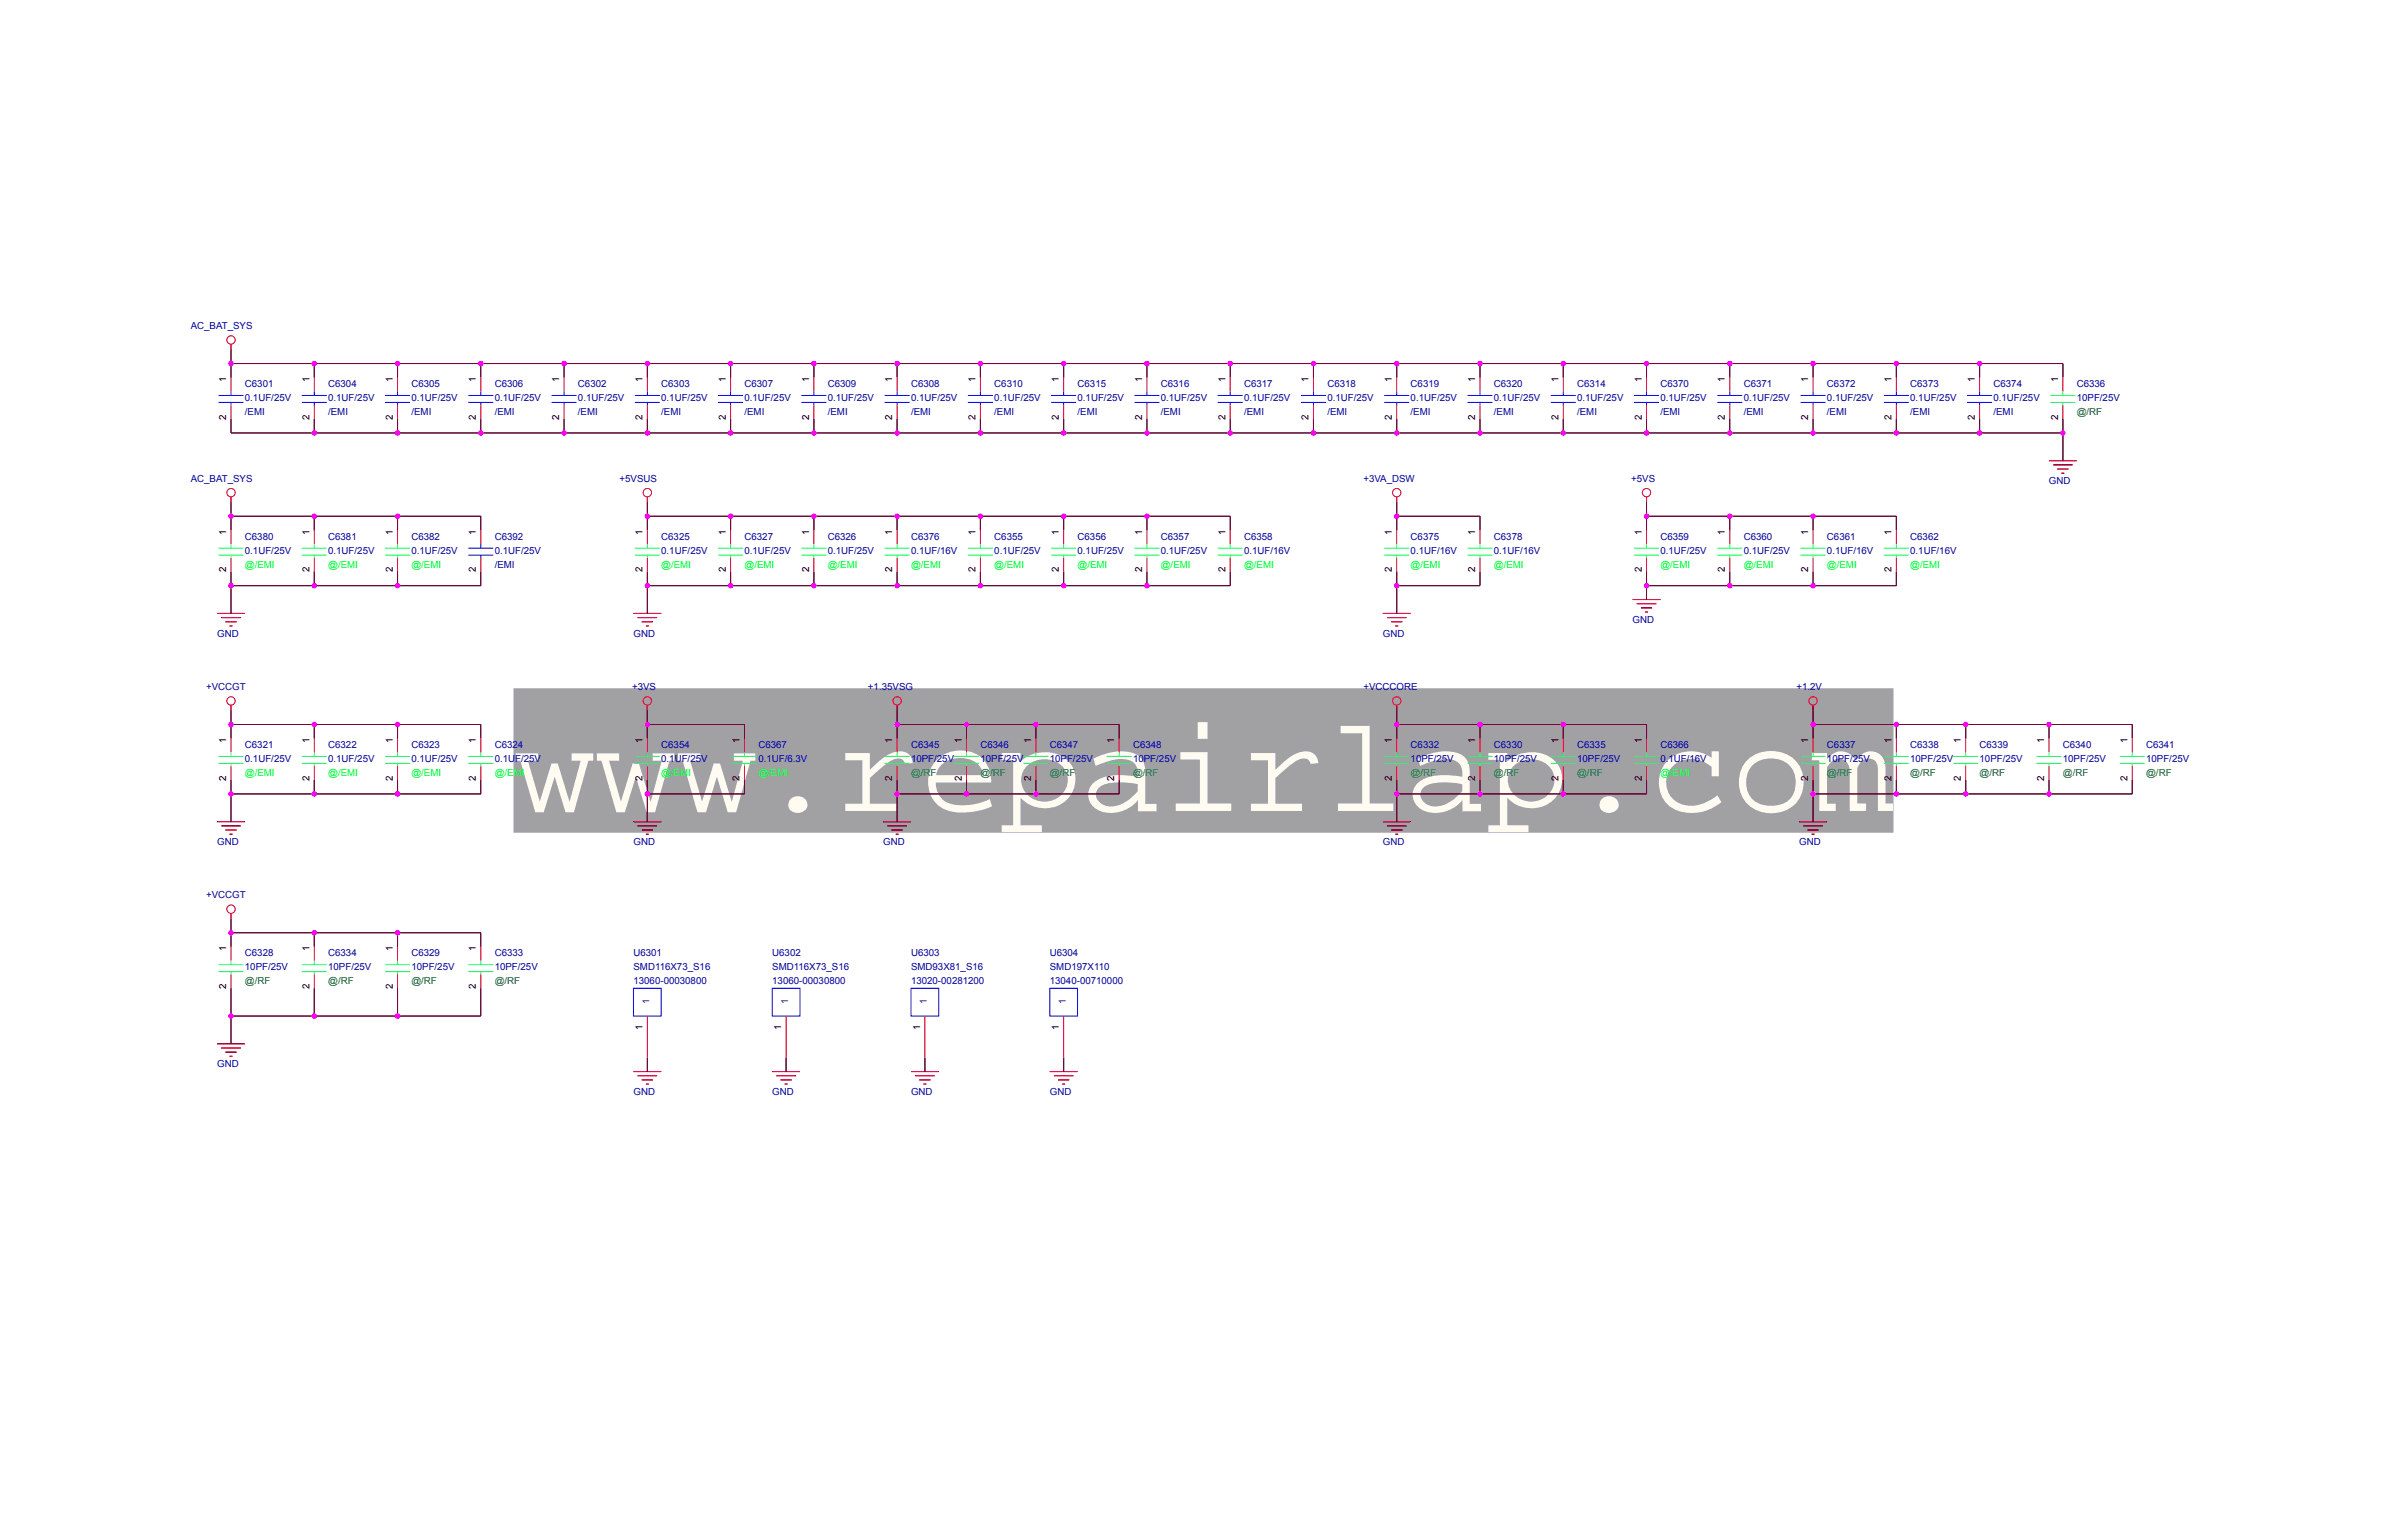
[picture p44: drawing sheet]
<svg xmlns="http://www.w3.org/2000/svg" width="220mm" height="139mm" viewBox="0 0 220 139" stroke-linecap="round" stroke-linejoin="round" font-family="sans-serif">
<defs><g id="words">
<text font-size="12.3" fill="#fffbf0" x="46.9" y="74">www.repairlap.com</text>
<g font-size=".9" fill="#0000a0">
<text x="17.4" y="30">AC_BAT_SYS</text>
<text x="22.4" y="35.3">C6301</text>
<text x="30" y="35.3">C6304</text>
<text x="37.6" y="35.3">C6305</text>
<text x="45.2" y="35.3">C6306</text>
<text x="52.8" y="35.3">C6302</text>
<text x="60.4" y="35.3">C6303</text>
<text x="68" y="35.3">C6307</text>
<text x="75.6" y="35.3">C6309</text>
<text x="83.2" y="35.3">C6308</text>
<text x="90.8" y="35.3">C6310</text>
<text x="98.4" y="35.3">C6315</text>
<text x="106" y="35.3">C6316</text>
<text x="113.6" y="35.3">C6317</text>
<text x="121.2" y="35.3">C6318</text>
<text x="128.8" y="35.3">C6319</text>
<text x="136.4" y="35.3">C6320</text>
<text x="144" y="35.3">C6314</text>
<text x="151.6" y="35.3">C6370</text>
<text x="159.2" y="35.3">C6371</text>
<text x="166.9" y="35.3">C6372</text>
<text x="174.5" y="35.3">C6373</text>
<text x="182.1" y="35.3">C6374</text>
<text x="189.7" y="35.3">C6336</text>
<text x="22.4" y="36.6">0.1UF/25V</text>
<text x="22.4" y="37.9">/EMI</text>
<text x="30" y="36.6">0.1UF/25V</text>
<text x="30" y="37.9">/EMI</text>
<text x="37.6" y="36.6">0.1UF/25V</text>
<text x="37.6" y="37.9">/EMI</text>
<text x="45.2" y="36.6">0.1UF/25V</text>
<text x="45.2" y="37.9">/EMI</text>
<text x="52.8" y="36.6">0.1UF/25V</text>
<text x="52.8" y="37.9">/EMI</text>
<text x="60.4" y="36.6">0.1UF/25V</text>
<text x="60.4" y="37.9">/EMI</text>
<text x="68" y="36.6">0.1UF/25V</text>
<text x="68" y="37.9">/EMI</text>
<text x="75.6" y="36.6">0.1UF/25V</text>
<text x="75.6" y="37.9">/EMI</text>
<text x="83.2" y="36.6">0.1UF/25V</text>
<text x="83.2" y="37.9">/EMI</text>
<text x="90.8" y="36.6">0.1UF/25V</text>
<text x="90.8" y="37.9">/EMI</text>
<text x="98.4" y="36.6">0.1UF/25V</text>
<text x="98.4" y="37.9">/EMI</text>
<text x="106" y="36.6">0.1UF/25V</text>
<text x="106" y="37.9">/EMI</text>
<text x="113.6" y="36.6">0.1UF/25V</text>
<text x="113.6" y="37.9">/EMI</text>
<text x="121.2" y="36.6">0.1UF/25V</text>
<text x="121.2" y="37.9">/EMI</text>
<text x="128.8" y="36.6">0.1UF/25V</text>
<text x="128.8" y="37.9">/EMI</text>
<text x="136.4" y="36.6">0.1UF/25V</text>
<text x="136.4" y="37.9">/EMI</text>
<text x="144" y="36.6">0.1UF/25V</text>
<text x="144" y="37.9">/EMI</text>
<text x="151.6" y="36.6">0.1UF/25V</text>
<text x="151.6" y="37.9">/EMI</text>
<text x="159.2" y="36.6">0.1UF/25V</text>
<text x="159.2" y="37.9">/EMI</text>
<text x="166.9" y="36.6">0.1UF/25V</text>
<text x="166.9" y="37.9">/EMI</text>
<text x="174.5" y="36.6">0.1UF/25V</text>
<text x="174.5" y="37.9">/EMI</text>
<text x="182.1" y="36.6">0.1UF/25V</text>
<text x="182.1" y="37.9">/EMI</text>
<text x="189.7" y="36.6">10PF/25V</text>
<text x="17.4" y="44">AC_BAT_SYS</text>
<text x="56.6" y="44">+5VSUS</text>
<text x="124.5" y="44">+3VA_DSW</text>
<text x="149" y="44">+5VS</text>
<text x="187.1" y="44.2">GND</text>
<text x="22.4" y="49.3">C6380</text>
<text x="22.4" y="50.6">0.1UF/25V</text>
<text x="30" y="49.3">C6381</text>
<text x="30" y="50.6">0.1UF/25V</text>
<text x="37.6" y="49.3">C6382</text>
<text x="37.6" y="50.6">0.1UF/25V</text>
<text x="45.2" y="49.3">C6392</text>
<text x="45.2" y="50.6">0.1UF/25V</text>
<text x="45.2" y="51.8">/EMI</text>
<text x="60.4" y="49.3">C6325</text>
<text x="60.4" y="50.6">0.1UF/25V</text>
<text x="68" y="49.3">C6327</text>
<text x="68" y="50.6">0.1UF/25V</text>
<text x="75.6" y="49.3">C6326</text>
<text x="75.6" y="50.6">0.1UF/25V</text>
<text x="83.2" y="49.3">C6376</text>
<text x="83.2" y="50.6">0.1UF/16V</text>
<text x="90.8" y="49.3">C6355</text>
<text x="90.8" y="50.6">0.1UF/25V</text>
<text x="98.4" y="49.3">C6356</text>
<text x="98.4" y="50.6">0.1UF/25V</text>
<text x="106" y="49.3">C6357</text>
<text x="106" y="50.6">0.1UF/25V</text>
<text x="113.6" y="49.3">C6358</text>
<text x="113.6" y="50.6">0.1UF/16V</text>
<text x="128.8" y="49.3">C6375</text>
<text x="128.8" y="50.6">0.1UF/16V</text>
<text x="136.4" y="49.3">C6378</text>
<text x="136.4" y="50.6">0.1UF/16V</text>
<text x="151.6" y="49.3">C6359</text>
<text x="151.6" y="50.6">0.1UF/25V</text>
<text x="159.2" y="49.3">C6360</text>
<text x="159.2" y="50.6">0.1UF/25V</text>
<text x="166.9" y="49.3">C6361</text>
<text x="166.9" y="50.6">0.1UF/16V</text>
<text x="174.5" y="49.3">C6362</text>
<text x="174.5" y="50.6">0.1UF/16V</text>
<text x="19.8" y="58.2">GND</text>
<text x="57.9" y="58.2">GND</text>
<text x="126.3" y="58.2">GND</text>
<text x="149.1" y="56.9">GND</text>
<text x="18.8" y="63">+VCCGT</text>
<text x="57.7" y="63">+3VS</text>
<text x="79.3" y="63">+1.35VSG</text>
<text x="124.5" y="63">+VCCCORE</text>
<text x="164.1" y="63">+1.2V</text>
<text x="22.4" y="68.3">C6321</text>
<text x="22.4" y="69.6">0.1UF/25V</text>
<text x="30" y="68.3">C6322</text>
<text x="30" y="69.6">0.1UF/25V</text>
<text x="37.6" y="68.3">C6323</text>
<text x="37.6" y="69.6">0.1UF/25V</text>
<text x="45.2" y="68.3">C6324</text>
<text x="45.2" y="69.6">0.1UF/25V</text>
<text x="60.4" y="68.3">C6354</text>
<text x="60.4" y="69.6">0.1UF/25V</text>
<text x="69.3" y="68.3">C6367</text>
<text x="69.3" y="69.6">0.1UF/6.3V</text>
<text x="83.2" y="68.3">C6345</text>
<text x="83.2" y="69.6">10PF/25V</text>
<text x="89.5" y="68.3">C6346</text>
<text x="89.5" y="69.6">10PF/25V</text>
<text x="95.9" y="68.3">C6347</text>
<text x="95.9" y="69.6">10PF/25V</text>
<text x="103.5" y="68.3">C6348</text>
<text x="103.5" y="69.6">10PF/25V</text>
<text x="128.8" y="68.3">C6332</text>
<text x="128.8" y="69.6">10PF/25V</text>
<text x="136.4" y="68.3">C6330</text>
<text x="136.4" y="69.6">10PF/25V</text>
<text x="144" y="68.3">C6335</text>
<text x="144" y="69.6">10PF/25V</text>
<text x="151.6" y="68.3">C6366</text>
<text x="151.6" y="69.6">0.1UF/16V</text>
<text x="166.9" y="68.3">C6337</text>
<text x="166.9" y="69.6">10PF/25V</text>
<text x="174.5" y="68.3">C6338</text>
<text x="174.5" y="69.6">10PF/25V</text>
<text x="180.8" y="68.3">C6339</text>
<text x="180.8" y="69.6">10PF/25V</text>
<text x="188.4" y="68.3">C6340</text>
<text x="188.4" y="69.6">10PF/25V</text>
<text x="196" y="68.3">C6341</text>
<text x="196" y="69.6">10PF/25V</text>
<text x="19.8" y="77.2">GND</text>
<text x="57.9" y="77.2">GND</text>
<text x="80.7" y="77.2">GND</text>
<text x="126.3" y="77.2">GND</text>
<text x="164.3" y="77.2">GND</text>
<text x="18.8" y="82">+VCCGT</text>
<text x="22.4" y="87.3">C6328</text>
<text x="22.4" y="88.6">10PF/25V</text>
<text x="30" y="87.3">C6334</text>
<text x="30" y="88.6">10PF/25V</text>
<text x="37.6" y="87.3">C6329</text>
<text x="37.6" y="88.6">10PF/25V</text>
<text x="45.2" y="87.3">C6333</text>
<text x="45.2" y="88.6">10PF/25V</text>
<text x="57.9" y="87.3">U6301</text>
<text x="57.9" y="88.6">SMD116X73_S16</text>
<text x="57.9" y="89.8">13060-00030800</text>
<text x="70.5" y="87.3">U6302</text>
<text x="70.5" y="88.6">SMD116X73_S16</text>
<text x="70.5" y="89.8">13060-00030800</text>
<text x="83.2" y="87.3">U6303</text>
<text x="83.2" y="88.6">SMD93X81_S16</text>
<text x="83.2" y="89.8">13020-00281200</text>
<text x="95.9" y="87.3">U6304</text>
<text x="95.9" y="88.6">SMD197X110</text>
<text x="95.9" y="89.8">13040-00710000</text>
<text x="19.8" y="97.4">GND</text>
<text x="57.9" y="100">GND</text>
<text x="70.5" y="100">GND</text>
<text x="83.2" y="100">GND</text>
<text x="95.9" y="100">GND</text>
</g>
<g font-size=".9">
<text x="20.7" y="34.9" transform="rotate(-90 20.7 34.9)">1</text>
<text x="28.3" y="34.9" transform="rotate(-90 28.3 34.9)">1</text>
<text x="35.9" y="34.9" transform="rotate(-90 35.9 34.9)">1</text>
<text x="43.5" y="34.9" transform="rotate(-90 43.5 34.9)">1</text>
<text x="51.1" y="34.9" transform="rotate(-90 51.1 34.9)">1</text>
<text x="58.7" y="34.9" transform="rotate(-90 58.7 34.9)">1</text>
<text x="66.3" y="34.9" transform="rotate(-90 66.3 34.9)">1</text>
<text x="73.9" y="34.9" transform="rotate(-90 73.9 34.9)">1</text>
<text x="81.5" y="34.9" transform="rotate(-90 81.5 34.9)">1</text>
<text x="89.1" y="34.9" transform="rotate(-90 89.1 34.9)">1</text>
<text x="96.7" y="34.9" transform="rotate(-90 96.7 34.9)">1</text>
<text x="104.3" y="34.9" transform="rotate(-90 104.3 34.9)">1</text>
<text x="111.9" y="34.9" transform="rotate(-90 111.9 34.9)">1</text>
<text x="119.5" y="34.9" transform="rotate(-90 119.5 34.9)">1</text>
<text x="127.1" y="34.9" transform="rotate(-90 127.1 34.9)">1</text>
<text x="134.7" y="34.9" transform="rotate(-90 134.7 34.9)">1</text>
<text x="142.3" y="34.9" transform="rotate(-90 142.3 34.9)">1</text>
<text x="149.9" y="34.9" transform="rotate(-90 149.9 34.9)">1</text>
<text x="157.5" y="34.9" transform="rotate(-90 157.5 34.9)">1</text>
<text x="165.1" y="34.9" transform="rotate(-90 165.1 34.9)">1</text>
<text x="172.7" y="34.9" transform="rotate(-90 172.7 34.9)">1</text>
<text x="180.3" y="34.9" transform="rotate(-90 180.3 34.9)">1</text>
<text x="188" y="34.9" transform="rotate(-90 188 34.9)">1</text>
<text x="20.7" y="38.3" transform="rotate(-90 20.7 38.3)">2</text>
<text x="28.3" y="38.3" transform="rotate(-90 28.3 38.3)">2</text>
<text x="35.9" y="38.3" transform="rotate(-90 35.9 38.3)">2</text>
<text x="43.5" y="38.3" transform="rotate(-90 43.5 38.3)">2</text>
<text x="51.1" y="38.3" transform="rotate(-90 51.1 38.3)">2</text>
<text x="58.7" y="38.3" transform="rotate(-90 58.7 38.3)">2</text>
<text x="66.3" y="38.3" transform="rotate(-90 66.3 38.3)">2</text>
<text x="73.9" y="38.3" transform="rotate(-90 73.9 38.3)">2</text>
<text x="81.5" y="38.3" transform="rotate(-90 81.5 38.3)">2</text>
<text x="89.1" y="38.3" transform="rotate(-90 89.1 38.3)">2</text>
<text x="96.7" y="38.3" transform="rotate(-90 96.7 38.3)">2</text>
<text x="104.3" y="38.3" transform="rotate(-90 104.3 38.3)">2</text>
<text x="111.9" y="38.3" transform="rotate(-90 111.9 38.3)">2</text>
<text x="119.5" y="38.3" transform="rotate(-90 119.5 38.3)">2</text>
<text x="127.1" y="38.3" transform="rotate(-90 127.1 38.3)">2</text>
<text x="134.7" y="38.3" transform="rotate(-90 134.7 38.3)">2</text>
<text x="142.3" y="38.3" transform="rotate(-90 142.3 38.3)">2</text>
<text x="149.9" y="38.3" transform="rotate(-90 149.9 38.3)">2</text>
<text x="157.5" y="38.3" transform="rotate(-90 157.5 38.3)">2</text>
<text x="165.1" y="38.3" transform="rotate(-90 165.1 38.3)">2</text>
<text x="172.7" y="38.3" transform="rotate(-90 172.7 38.3)">2</text>
<text x="180.3" y="38.3" transform="rotate(-90 180.3 38.3)">2</text>
<text x="188" y="38.3" transform="rotate(-90 188 38.3)">2</text>
<text x="20.7" y="52.2" transform="rotate(-90 20.7 52.2)">2</text>
<text x="20.7" y="48.8" transform="rotate(-90 20.7 48.8)">1</text>
<text x="28.3" y="52.2" transform="rotate(-90 28.3 52.2)">2</text>
<text x="28.3" y="48.8" transform="rotate(-90 28.3 48.8)">1</text>
<text x="35.9" y="52.2" transform="rotate(-90 35.9 52.2)">2</text>
<text x="35.9" y="48.8" transform="rotate(-90 35.9 48.8)">1</text>
<text x="43.5" y="52.2" transform="rotate(-90 43.5 52.2)">2</text>
<text x="43.5" y="48.8" transform="rotate(-90 43.5 48.8)">1</text>
<text x="58.7" y="52.2" transform="rotate(-90 58.7 52.2)">2</text>
<text x="58.7" y="48.8" transform="rotate(-90 58.7 48.8)">1</text>
<text x="66.3" y="52.2" transform="rotate(-90 66.3 52.2)">2</text>
<text x="66.3" y="48.8" transform="rotate(-90 66.3 48.8)">1</text>
<text x="73.9" y="52.2" transform="rotate(-90 73.9 52.2)">2</text>
<text x="73.9" y="48.8" transform="rotate(-90 73.9 48.8)">1</text>
<text x="81.5" y="52.2" transform="rotate(-90 81.5 52.2)">2</text>
<text x="81.5" y="48.8" transform="rotate(-90 81.5 48.8)">1</text>
<text x="89.1" y="52.2" transform="rotate(-90 89.1 52.2)">2</text>
<text x="89.1" y="48.8" transform="rotate(-90 89.1 48.8)">1</text>
<text x="96.7" y="52.2" transform="rotate(-90 96.7 52.2)">2</text>
<text x="96.7" y="48.8" transform="rotate(-90 96.7 48.8)">1</text>
<text x="104.3" y="52.2" transform="rotate(-90 104.3 52.2)">2</text>
<text x="104.3" y="48.8" transform="rotate(-90 104.3 48.8)">1</text>
<text x="111.9" y="52.2" transform="rotate(-90 111.9 52.2)">2</text>
<text x="111.9" y="48.8" transform="rotate(-90 111.9 48.8)">1</text>
<text x="127.1" y="52.2" transform="rotate(-90 127.1 52.2)">2</text>
<text x="127.1" y="48.8" transform="rotate(-90 127.1 48.8)">1</text>
<text x="134.7" y="52.2" transform="rotate(-90 134.7 52.2)">2</text>
<text x="134.7" y="48.8" transform="rotate(-90 134.7 48.8)">1</text>
<text x="149.9" y="52.2" transform="rotate(-90 149.9 52.2)">2</text>
<text x="149.9" y="48.8" transform="rotate(-90 149.9 48.8)">1</text>
<text x="157.5" y="52.2" transform="rotate(-90 157.5 52.2)">2</text>
<text x="157.5" y="48.8" transform="rotate(-90 157.5 48.8)">1</text>
<text x="165.1" y="52.2" transform="rotate(-90 165.1 52.2)">2</text>
<text x="165.1" y="48.8" transform="rotate(-90 165.1 48.8)">1</text>
<text x="172.7" y="52.2" transform="rotate(-90 172.7 52.2)">2</text>
<text x="172.7" y="48.8" transform="rotate(-90 172.7 48.8)">1</text>
<text x="20.7" y="71.3" transform="rotate(-90 20.7 71.3)">2</text>
<text x="20.7" y="67.9" transform="rotate(-90 20.7 67.9)">1</text>
<text x="28.3" y="71.3" transform="rotate(-90 28.3 71.3)">2</text>
<text x="28.3" y="67.9" transform="rotate(-90 28.3 67.9)">1</text>
<text x="35.9" y="71.3" transform="rotate(-90 35.9 71.3)">2</text>
<text x="35.9" y="67.9" transform="rotate(-90 35.9 67.9)">1</text>
<text x="43.5" y="71.3" transform="rotate(-90 43.5 71.3)">2</text>
<text x="43.5" y="67.9" transform="rotate(-90 43.5 67.9)">1</text>
<text x="58.7" y="71.3" transform="rotate(-90 58.7 71.3)">2</text>
<text x="58.7" y="67.9" transform="rotate(-90 58.7 67.9)">1</text>
<text x="67.5" y="71.3" transform="rotate(-90 67.5 71.3)">2</text>
<text x="67.5" y="67.9" transform="rotate(-90 67.5 67.9)">1</text>
<text x="81.5" y="71.3" transform="rotate(-90 81.5 71.3)">2</text>
<text x="81.5" y="67.9" transform="rotate(-90 81.5 67.9)">1</text>
<text x="87.8" y="71.3" transform="rotate(-90 87.8 71.3)">2</text>
<text x="87.8" y="67.9" transform="rotate(-90 87.8 67.9)">1</text>
<text x="94.2" y="71.3" transform="rotate(-90 94.2 71.3)">2</text>
<text x="94.2" y="67.9" transform="rotate(-90 94.2 67.9)">1</text>
<text x="101.8" y="71.3" transform="rotate(-90 101.8 71.3)">2</text>
<text x="101.8" y="67.9" transform="rotate(-90 101.8 67.9)">1</text>
<text x="127.1" y="71.3" transform="rotate(-90 127.1 71.3)">2</text>
<text x="127.1" y="67.9" transform="rotate(-90 127.1 67.9)">1</text>
<text x="134.7" y="71.3" transform="rotate(-90 134.7 71.3)">2</text>
<text x="134.7" y="67.9" transform="rotate(-90 134.7 67.9)">1</text>
<text x="142.3" y="71.3" transform="rotate(-90 142.3 71.3)">2</text>
<text x="142.3" y="67.9" transform="rotate(-90 142.3 67.9)">1</text>
<text x="149.9" y="71.3" transform="rotate(-90 149.9 71.3)">2</text>
<text x="149.9" y="67.9" transform="rotate(-90 149.9 67.9)">1</text>
<text x="165.1" y="71.3" transform="rotate(-90 165.1 71.3)">2</text>
<text x="165.1" y="67.9" transform="rotate(-90 165.1 67.9)">1</text>
<text x="172.7" y="71.3" transform="rotate(-90 172.7 71.3)">2</text>
<text x="172.7" y="67.9" transform="rotate(-90 172.7 67.9)">1</text>
<text x="179.1" y="71.3" transform="rotate(-90 179.1 71.3)">2</text>
<text x="179.1" y="67.9" transform="rotate(-90 179.1 67.9)">1</text>
<text x="186.7" y="71.3" transform="rotate(-90 186.7 71.3)">2</text>
<text x="186.7" y="67.9" transform="rotate(-90 186.7 67.9)">1</text>
<text x="194.3" y="71.3" transform="rotate(-90 194.3 71.3)">2</text>
<text x="194.3" y="67.9" transform="rotate(-90 194.3 67.9)">1</text>
<text x="20.7" y="86.9" transform="rotate(-90 20.7 86.9)">1</text>
<text x="28.3" y="86.9" transform="rotate(-90 28.3 86.9)">1</text>
<text x="35.9" y="86.9" transform="rotate(-90 35.9 86.9)">1</text>
<text x="43.5" y="86.9" transform="rotate(-90 43.5 86.9)">1</text>
<text x="20.7" y="90.3" transform="rotate(-90 20.7 90.3)">2</text>
<text x="28.3" y="90.3" transform="rotate(-90 28.3 90.3)">2</text>
<text x="35.9" y="90.3" transform="rotate(-90 35.9 90.3)">2</text>
<text x="43.5" y="90.3" transform="rotate(-90 43.5 90.3)">2</text>
<text x="58.7" y="94.1" transform="rotate(-90 58.7 94.1)">1</text>
<text x="71.4" y="94.1" transform="rotate(-90 71.4 94.1)">1</text>
<text x="84" y="94.1" transform="rotate(-90 84 94.1)">1</text>
<text x="96.7" y="94.1" transform="rotate(-90 96.7 94.1)">1</text>
</g>
<g font-size=".9" fill="#008000">
<text x="189.7" y="37.9">@/RF</text>
<text x="83.2" y="70.8">@/RF</text>
<text x="89.5" y="70.8">@/RF</text>
<text x="95.9" y="70.8">@/RF</text>
<text x="103.5" y="70.8">@/RF</text>
<text x="128.8" y="70.8">@/RF</text>
<text x="136.4" y="70.8">@/RF</text>
<text x="144" y="70.8">@/RF</text>
<text x="166.9" y="70.8">@/RF</text>
<text x="174.5" y="70.8">@/RF</text>
<text x="180.8" y="70.8">@/RF</text>
<text x="188.4" y="70.8">@/RF</text>
<text x="196" y="70.8">@/RF</text>
<text x="22.4" y="89.8">@/RF</text>
<text x="30" y="89.8">@/RF</text>
<text x="37.6" y="89.8">@/RF</text>
<text x="45.2" y="89.8">@/RF</text>
</g>
<g font-size=".9" fill="#0f0">
<text x="22.4" y="51.8">@/EMI</text>
<text x="30" y="51.8">@/EMI</text>
<text x="37.6" y="51.8">@/EMI</text>
<text x="60.4" y="51.8">@/EMI</text>
<text x="68" y="51.8">@/EMI</text>
<text x="75.6" y="51.8">@/EMI</text>
<text x="83.2" y="51.8">@/EMI</text>
<text x="90.8" y="51.8">@/EMI</text>
<text x="98.4" y="51.8">@/EMI</text>
<text x="106" y="51.8">@/EMI</text>
<text x="113.6" y="51.8">@/EMI</text>
<text x="128.8" y="51.8">@/EMI</text>
<text x="136.4" y="51.8">@/EMI</text>
<text x="151.6" y="51.8">@/EMI</text>
<text x="159.2" y="51.8">@/EMI</text>
<text x="166.9" y="51.8">@/EMI</text>
<text x="174.5" y="51.8">@/EMI</text>
<text x="22.4" y="70.8">@/EMI</text>
<text x="30" y="70.8">@/EMI</text>
<text x="37.6" y="70.8">@/EMI</text>
<text x="45.2" y="70.8">@/EMI</text>
<text x="60.4" y="70.8">@/EMI</text>
<text x="69.3" y="70.8">@/EMI</text>
<text x="151.6" y="70.8">@/EMI</text>
</g>
<g font-size=".9" fill="#004080">
<text x="59.3" y="91.7" transform="rotate(-90 59.3 91.7)">1</text>
<text x="72" y="91.7" transform="rotate(-90 72 91.7)">1</text>
<text x="84.7" y="91.7" transform="rotate(-90 84.7 91.7)">1</text>
<text x="97.3" y="91.7" transform="rotate(-90 97.3 91.7)">1</text>
</g>
</g></defs>
<path d="M46.9 62.9h126v13.1h-126z" fill="#a1a1a3" stroke="#a1a1a3" stroke-width=".09"/>
<g fill="none" stroke="#00f" stroke-width=".09">
<path d="M20 36.1h2.2M20 36.7h2.2M21.1 35.7v.4M21.1 36.7v.3M27.6 36.1h2.2M27.6 36.7h2.2M28.7 35.7v.4M28.7 36.7v.3M35.2 36.1h2.2M35.2 36.7h2.2M36.3 35.7v.4M36.3 36.7v.3"/>
<path d="M42.8 36.1h2.3M42.8 36.7h2.3M43.9 35.7v.4M43.9 36.7v.3M50.4 36.1h2.3M50.4 36.7h2.3M51.5 35.7v.4M51.5 36.7v.3M58 36.1h2.3M58 36.7h2.3M59.1 35.7v.4M59.1 36.7v.3"/>
<path d="M65.6 36.1h2.3M65.6 36.7h2.3M66.7 35.7v.4M66.7 36.7v.3M73.2 36.1h2.3M73.2 36.7h2.3M74.3 35.7v.4M74.3 36.7v.3M80.8 36.1h2.3M80.8 36.7h2.3M81.9 35.7v.4M81.9 36.7v.3"/>
<path d="M88.4 36.1h2.3M88.4 36.7h2.3M89.5 35.7v.4M89.5 36.7v.3M96 36.1h2.3M96 36.7h2.3M97.1 35.7v.4M97.1 36.7v.3M103.6 36.1h2.3M103.6 36.7h2.3M104.7 35.7v.4M104.7 36.7v.3"/>
<path d="M111.2 36.1h2.3M111.2 36.7h2.3M112.4 35.7v.4M112.4 36.7v.3M118.8 36.1h2.3M118.8 36.7h2.3M120 35.7v.4M120 36.7v.3M126.4 36.1h2.3M126.4 36.7h2.3M127.6 35.7v.4M127.6 36.7v.3"/>
<path d="M134 36.1h2.3M134 36.7h2.3M135.2 35.7v.4M135.2 36.7v.3M141.6 36.1h2.3M141.6 36.7h2.3M142.8 35.7v.4M142.8 36.7v.3M149.2 36.1h2.3M149.2 36.7h2.3M150.4 35.7v.4M150.4 36.7v.3"/>
<path d="M156.8 36.1h2.3M156.8 36.7h2.3M158 35.7v.4M158 36.7v.3M164.4 36.1h2.3M164.4 36.7h2.3M165.6 35.7v.4M165.6 36.7v.3M172 36.1h2.3M172 36.7h2.3M173.2 35.7v.4M173.2 36.7v.3"/>
<path d="M179.7 36.1h2.2M179.7 36.7h2.2M180.8 35.7v.4M180.8 36.7v.3M42.8 50h2.3M42.8 50.7h2.3M43.9 49.7v.3M43.9 50.7v.2M57.9 90.2h2.5v2.6h-2.5zM70.5 90.2h2.6v2.6h-2.6zM83.2 90.2h2.5v2.6h-2.5zM95.9 90.2h2.5v2.6h-2.5z"/>
</g>
<g fill="none" stroke="#f00" stroke-width=".09">
<path d="M21.1 34.5v1.2M21.1 37v1.3M21.1 31.4v.5M28.7 34.5v1.2M28.7 37v1.3M36.3 34.5v1.2M36.3 37v1.3M43.9 34.5v1.2M43.9 37v1.3M51.5 34.5v1.2M51.5 37v1.3M59.1 34.5v1.2"/>
<path d="M59.1 37v1.3M66.7 34.5v1.2M66.7 37v1.3M74.3 34.5v1.2M74.3 37v1.3M81.9 34.5v1.2M81.9 37v1.3M89.5 34.5v1.2M89.5 37v1.3M97.1 34.5v1.2M97.1 37v1.3M104.7 34.5v1.2"/>
<path d="M104.7 37v1.3M112.4 34.5v1.2M112.4 37v1.3M120 34.5v1.2M120 37v1.3M127.6 34.5v1.2M127.6 37v1.3M135.2 34.5v1.2M135.2 37v1.3M142.8 34.5v1.2M142.8 37v1.3M150.4 34.5v1.2"/>
<path d="M150.4 37v1.3M158 34.5v1.2M158 37v1.3M165.6 34.5v1.2M165.6 37v1.3M173.2 34.5v1.2M173.2 37v1.3M180.8 34.5v1.2M180.8 37v1.3M188.4 34.5v1.2M188.4 37v1.3M19.8 56h2.6"/>
<path d="M20.2 56.4h1.8M20.6 56.8h1M21 57.1h.2M21.1 48.4v1.3M21.1 50.9v1.3M21.1 45.4v.5M28.7 48.4v1.3M28.7 50.9v1.3M36.3 48.4v1.3M36.3 50.9v1.3M43.9 48.4v1.3M43.9 50.9v1.3"/>
<path d="M57.9 56h2.5M58.2 56.4h1.8M58.6 56.8h1M59 57.1h.2M59.1 45.4v.5M59.1 48.4v1.3M59.1 50.9v1.3M66.7 48.4v1.3M66.7 50.9v1.3M74.3 48.4v1.3M74.3 50.9v1.3M81.9 48.4v1.3"/>
<path d="M81.9 50.9v1.3M89.5 48.4v1.3M89.5 50.9v1.3M97.1 48.4v1.3M97.1 50.9v1.3M104.7 48.4v1.3M104.7 50.9v1.3M112.4 48.4v1.3M112.4 50.9v1.3M126.3 56h2.5M126.7 56.4h1.7M127.1 56.8h1"/>
<path d="M127.4 57.1h.3M127.6 45.4v.5M127.6 48.4v1.3M127.6 50.9v1.3M135.2 48.4v1.3M135.2 50.9v1.3M149.1 54.7h2.5M149.5 55.1h1.8M149.9 55.5h1M150.2 55.9h.3M150.4 45.4v.5M150.4 48.4v1.3"/>
<path d="M150.4 50.9v1.3M158 48.4v1.3M158 50.9v1.3M165.6 48.4v1.3M165.6 50.9v1.3M173.2 48.4v1.3M173.2 50.9v1.3M187.1 42.1h2.6M187.5 42.4h1.8M187.9 42.8h1M188.3 43.2h.2M19.8 75h2.6"/>
<path d="M20.2 75.4h1.8M20.6 75.8h1M21 76.2h.2M21.1 64.4v.5M21.1 67.4v1.3M21.1 69.9v1.3M28.7 67.4v1.3M28.7 69.9v1.3M36.3 67.4v1.3M36.3 69.9v1.3M43.9 67.4v1.3M43.9 69.9v1.3"/>
<path d="M57.9 75h2.5M58.2 75.4h1.8M58.6 75.8h1M59 76.2h.2M59.1 64.4v.5M59.1 67.4v1.3M59.1 69.9v1.3M68 67.4v1.3M68 69.9v1.3M80.7 75h2.5M81 75.4h1.8M81.4 75.8h1"/>
<path d="M81.8 76.2h.3M81.9 64.4v.5M81.9 67.4v1.3M81.9 69.9v1.3M88.3 67.4v1.3M88.3 69.9v1.3M94.6 67.4v1.3M94.6 69.9v1.3M102.2 67.4v1.3M102.2 69.9v1.3M126.3 75h2.5M126.7 75.4h1.7"/>
<path d="M127.1 75.8h1M127.4 76.2h.3M127.6 64.4v.5M127.6 67.4v1.3M127.6 69.9v1.3M135.2 67.4v1.3M135.2 69.9v1.3M142.8 67.4v1.3M142.8 69.9v1.3M150.4 67.4v1.3M150.4 69.9v1.3M164.3 75h2.6"/>
<path d="M164.7 75.4h1.8M165.1 75.8h1M165.5 76.2h.2M165.6 64.4v.5M165.6 67.4v1.3M165.6 69.9v1.3M173.2 67.4v1.3M173.2 69.9v1.3M179.5 67.4v1.3M179.5 69.9v1.3M187.1 67.4v1.3M187.1 69.9v1.3"/>
<path d="M194.7 67.4v1.3M194.7 69.9v1.3M19.8 95.3h2.6M20.2 95.7h1.8M20.6 96.1h1M21 96.4h.2M21.1 83.4v.5M21.1 86.4v1.3M21.1 89v1.2M28.7 86.4v1.3M28.7 89v1.2M36.3 86.4v1.3"/>
<path d="M36.3 89v1.2M43.9 86.4v1.3M43.9 89v1.2M57.9 97.8h2.5M58.2 98.2h1.8M58.6 98.6h1M59 99h.2M59.1 92.8v3.8M70.5 97.8h2.6M70.9 98.2h1.8M71.3 98.6h1M71.7 99h.2"/>
<path d="M71.8 92.8v3.8M83.2 97.8h2.5M83.6 98.2h1.8M84 98.6h1M84.3 99h.3M84.5 92.8v3.8M95.9 97.8h2.5M96.3 98.2h1.7M96.6 98.6h1M97 99h.3M97.1 92.8v3.8"/>
<circle cx="21.1" cy="31" r=".38"/>
<circle cx="21.1" cy="45" r=".38"/>
<circle cx="59.1" cy="45" r=".38"/>
<circle cx="127.6" cy="45" r=".38"/>
<circle cx="150.4" cy="45" r=".38"/>
<circle cx="21.1" cy="64" r=".38"/>
<circle cx="59.1" cy="64" r=".38"/>
<circle cx="81.9" cy="64" r=".38"/>
<circle cx="127.6" cy="64" r=".38"/>
<circle cx="165.6" cy="64" r=".38"/>
<circle cx="21.1" cy="83" r=".38"/>
</g>
<g fill="none" stroke="#00ff80" stroke-width=".09">
<path d="M187.3 36.1h2.2M187.3 36.7h2.2M188.4 35.7v.4M188.4 36.7v.3M20 50h2.2M20 50.7h2.2M21.1 49.7v.3M21.1 50.7v.2M27.6 50h2.2M27.6 50.7h2.2M28.7 49.7v.3M28.7 50.7v.2"/>
<path d="M35.2 50h2.2M35.2 50.7h2.2M36.3 49.7v.3M36.3 50.7v.2M58 50h2.3M58 50.7h2.3M59.1 49.7v.3M59.1 50.7v.2M65.6 50h2.3M65.6 50.7h2.3M66.7 49.7v.3M66.7 50.7v.2"/>
<path d="M73.2 50h2.3M73.2 50.7h2.3M74.3 49.7v.3M74.3 50.7v.2M80.8 50h2.3M80.8 50.7h2.3M81.9 49.7v.3M81.9 50.7v.2M88.4 50h2.3M88.4 50.7h2.3M89.5 49.7v.3M89.5 50.7v.2"/>
<path d="M96 50h2.3M96 50.7h2.3M97.1 49.7v.3M97.1 50.7v.2M103.6 50h2.3M103.6 50.7h2.3M104.7 49.7v.3M104.7 50.7v.2M111.2 50h2.3M111.2 50.7h2.3M112.4 49.7v.3M112.4 50.7v.2"/>
<path d="M126.4 50h2.3M126.4 50.7h2.3M127.6 49.7v.3M127.6 50.7v.2M134 50h2.3M134 50.7h2.3M135.2 49.7v.3M135.2 50.7v.2M149.2 50h2.3M149.2 50.7h2.3M150.4 49.7v.3M150.4 50.7v.2"/>
<path d="M156.8 50h2.3M156.8 50.7h2.3M158 49.7v.3M158 50.7v.2M164.4 50h2.3M164.4 50.7h2.3M165.6 49.7v.3M165.6 50.7v.2M172 50h2.3M172 50.7h2.3M173.2 49.7v.3M173.2 50.7v.2"/>
<path d="M20 69.1h2.2M20 69.7h2.2M21.1 68.7v.4M21.1 69.7v.2M27.6 69.1h2.2M27.6 69.7h2.2M28.7 68.7v.4M28.7 69.7v.2M35.2 69.1h2.2M35.2 69.7h2.2M36.3 68.7v.4M36.3 69.7v.2"/>
<path d="M42.8 69.1h2.3M42.8 69.7h2.3M43.9 68.7v.4M43.9 69.7v.2M58 69.1h2.3M58 69.7h2.3M59.1 68.7v.4M59.1 69.7v.2M66.9 69.1h2.2M66.9 69.7h2.2M68 68.7v.4M68 69.7v.2"/>
<path d="M80.8 69.1h2.3M80.8 69.7h2.3M81.9 68.7v.4M81.9 69.7v.2M87.1 69.1h2.3M87.1 69.7h2.3M88.3 68.7v.4M88.3 69.7v.2M93.5 69.1h2.2M93.5 69.7h2.2M94.6 68.7v.4M94.6 69.7v.2"/>
<path d="M101.1 69.1h2.3M101.1 69.7h2.3M102.2 68.7v.4M102.2 69.7v.2M126.4 69.1h2.3M126.4 69.7h2.3M127.6 68.7v.4M127.6 69.7v.2M134 69.1h2.3M134 69.7h2.3M135.2 68.7v.4M135.2 69.7v.2"/>
<path d="M141.6 69.1h2.3M141.6 69.7h2.3M142.8 68.7v.4M142.8 69.7v.2M149.2 69.1h2.3M149.2 69.7h2.3M150.4 68.7v.4M150.4 69.7v.2M164.4 69.1h2.3M164.4 69.7h2.3M165.6 68.7v.4M165.6 69.7v.2"/>
<path d="M172 69.1h2.3M172 69.7h2.3M173.2 68.7v.4M173.2 69.7v.2M178.4 69.1h2.3M178.4 69.7h2.3M179.5 68.7v.4M179.5 69.7v.2M186 69.1h2.3M186 69.7h2.3M187.1 68.7v.4M187.1 69.7v.2"/>
<path d="M193.6 69.1h2.3M193.6 69.7h2.3M194.7 68.7v.4M194.7 69.7v.2M20 88.1h2.2M20 88.7h2.2M21.1 87.7v.4M21.1 88.7v.3M27.6 88.1h2.2M27.6 88.7h2.2M28.7 87.7v.4M28.7 88.7v.3"/>
<path d="M35.2 88.1h2.2M35.2 88.7h2.2M36.3 87.7v.4M36.3 88.7v.3M42.8 88.1h2.3M42.8 88.7h2.3M43.9 87.7v.4M43.9 88.7v.3"/>
</g>
<g fill="none" stroke="#000" stroke-width=".09">
<path d="M21.1 39.5h167.3v2.6M21.1 33.2h167.3M19.8 56h2.6M21.1 47.1h22.8M43.9 53.5h-22.8v2.5M57.9 56h2.5M59.1 47.1h53.3M112.4 53.5h-53.3v2.5M126.3 56h2.5M127.6 47.1h7.6M135.2 53.5h-7.6v2.5M149.1 54.7h2.5"/>
<path d="M150.4 47.1h22.8M150.4 53.5h22.8M187.1 42.1h2.6M19.8 75h2.6M21.1 66.1h22.8M43.9 72.5h-22.8v2.5M57.9 75h2.5M59.1 66.1h8.9M68 72.5h-8.9v2.5M80.7 75h2.5M81.9 66.1h20.3M102.2 72.5h-20.3v2.5"/>
<path d="M126.3 75h2.5M127.6 66.1h22.8M150.4 72.5h-22.8v2.5M164.3 75h2.6M165.6 66.1h29.1M194.7 72.5h-29.1v2.5M19.8 95.3h2.6M21.1 90.2v5.1M21.1 85.2h22.8M28.7 90.2v2.6M36.3 90.2v2.6M43.9 90.2v2.6h-22.8"/>
<path d="M57.9 97.8h2.5M70.5 97.8h2.6M83.2 97.8h2.5M95.9 97.8h2.5"/>
</g>
<g fill="#000">
<path d="M21.1 31.9v1.3zM21.1 38.3v1.2zM21.1 33.2v1.3zM21.1 31.4v.5zM28.7 38.3v1.2zM28.7 33.2v1.3zM36.3 38.3v1.2zM36.3 33.2v1.3zM43.9 38.3v1.2zM43.9 33.2v1.3zM51.5 38.3v1.2zM51.5 33.2v1.3z"/>
<path d="M59.1 38.3v1.2zM59.1 33.2v1.3zM66.7 38.3v1.2zM66.7 33.2v1.3zM74.3 38.3v1.2zM74.3 33.2v1.3zM81.9 38.3v1.2zM81.9 33.2v1.3zM89.5 38.3v1.2zM89.5 33.2v1.3zM97.1 38.3v1.2zM97.1 33.2v1.3z"/>
<path d="M104.7 38.3v1.2zM104.7 33.2v1.3zM112.4 38.3v1.2zM112.4 33.2v1.3zM120 38.3v1.2zM120 33.2v1.3zM127.6 38.3v1.2zM127.6 33.2v1.3zM135.2 38.3v1.2zM135.2 33.2v1.3zM142.8 38.3v1.2zM142.8 33.2v1.3z"/>
<path d="M150.4 38.3v1.2zM150.4 33.2v1.3zM158 38.3v1.2zM158 33.2v1.3zM165.6 38.3v1.2zM165.6 33.2v1.3zM173.2 38.3v1.2zM173.2 33.2v1.3zM180.8 38.3v1.2zM180.8 33.2v1.3zM188.4 33.2v1.3zM188.4 38.3v1.2z"/>
<path d="M20.2 56.4h1.8zM21 57.1h.2zM21.1 45.9v1.2zM21.1 52.2v1.3zM21.1 47.1v1.3zM21.1 45.4v.5zM20.6 56.8h1zM28.7 52.2v1.3zM28.7 47.1v1.3zM36.3 52.2v1.3zM36.3 47.1v1.3zM43.9 52.2v1.3z"/>
<path d="M43.9 47.1v1.3zM58.2 56.4h1.8zM59 57.1h.2zM59.1 45.9v1.2zM59.1 47.1v1.3zM59.1 52.2v1.3zM59.1 45.4v.5zM58.6 56.8h1zM66.7 47.1v1.3zM66.7 52.2v1.3zM74.3 47.1v1.3zM74.3 52.2v1.3z"/>
<path d="M81.9 47.1v1.3zM81.9 52.2v1.3zM89.5 47.1v1.3zM89.5 52.2v1.3zM97.1 47.1v1.3zM97.1 52.2v1.3zM104.7 47.1v1.3zM104.7 52.2v1.3zM112.4 47.1v1.3zM112.4 52.2v1.3zM126.7 56.4h1.7zM127.4 57.1h.3z"/>
<path d="M127.6 45.9v1.2zM127.6 52.2v1.3zM127.6 47.1v1.3zM127.6 45.4v.5zM127.1 56.8h1zM135.2 47.1v1.3zM135.2 52.2v1.3zM149.5 55.1h1.8zM150.2 55.9h.3zM150.4 45.9v1.2zM150.4 47.1v1.3zM150.4 52.2v1.3z"/>
<path d="M150.4 53.5v1.2zM150.4 45.4v.5zM149.9 55.5h1zM158 47.1v1.3zM158 52.2v1.3zM165.6 47.1v1.3zM165.6 52.2v1.3zM173.2 47.1v1.3zM173.2 52.2v1.3zM187.5 42.4h1.8zM188.3 43.2h.2zM187.9 42.8h1z"/>
<path d="M20.2 75.4h1.8zM21 76.2h.2zM21.1 64.9v1.2zM21.1 66.1v1.3zM21.1 71.2v1.3zM21.1 64.4v.5zM20.6 75.8h1zM28.7 66.1v1.3zM28.7 71.2v1.3zM36.3 66.1v1.3zM36.3 71.2v1.3zM43.9 66.1v1.3z"/>
<path d="M43.9 71.2v1.3zM58.2 75.4h1.8zM59 76.2h.2zM59.1 64.9v1.2zM59.1 71.2v1.3zM59.1 66.1v1.3zM59.1 64.4v.5zM58.6 75.8h1zM68 66.1v1.3zM68 71.2v1.3zM81 75.4h1.8zM81.8 76.2h.3z"/>
<path d="M81.9 64.9v1.2zM81.9 66.1v1.3zM81.9 71.2v1.3zM81.9 64.4v.5zM81.4 75.8h1zM88.3 66.1v1.3zM88.3 71.2v1.3zM94.6 66.1v1.3zM94.6 71.2v1.3zM102.2 66.1v1.3zM102.2 71.2v1.3zM126.7 75.4h1.7z"/>
<path d="M127.4 76.2h.3zM127.6 64.9v1.2zM127.6 71.2v1.3zM127.6 66.1v1.3zM127.6 64.4v.5zM127.1 75.8h1zM135.2 66.1v1.3zM135.2 71.2v1.3zM142.8 66.1v1.3zM142.8 71.2v1.3zM150.4 66.1v1.3zM150.4 71.2v1.3z"/>
<path d="M164.7 75.4h1.8zM165.5 76.2h.2zM165.6 64.9v1.2zM165.6 71.2v1.3zM165.6 66.1v1.3zM165.6 64.4v.5zM165.1 75.8h1zM173.2 66.1v1.3zM173.2 71.2v1.3zM179.5 66.1v1.3zM179.5 71.2v1.3zM187.1 66.1v1.3z"/>
<path d="M187.1 71.2v1.3zM194.7 66.1v1.3zM194.7 71.2v1.3zM20.2 95.7h1.8zM21 96.4h.2zM21.1 83.9v1.3zM21.1 85.2v1.2zM21.1 83.4v.5zM20.6 96.1h1zM28.7 85.2v1.2zM36.3 85.2v1.2zM43.9 85.2v1.2z"/>
<path d="M58.2 98.2h1.8zM59 99h.2zM59.1 96.6v1.2zM58.6 98.6h1zM70.9 98.2h1.8zM71.7 99h.2zM71.8 96.6v1.2zM71.3 98.6h1zM83.6 98.2h1.8zM84.3 99h.3zM84.5 96.6v1.2zM84 98.6h1z"/>
<path d="M96.3 98.2h1.7zM97 99h.3zM97.1 96.6v1.2zM96.6 98.6h1z"/>
</g>
<g fill="none" stroke="#800040" stroke-width=".09">
<path d="M21.1 31.9v2.6M21.1 38.3v1.2h167.3M21.1 33.2h167.3v1.3M28.7 33.2v1.3M28.7 38.3v1.2M36.3 33.2v1.3M36.3 38.3v1.2M43.9 33.2v1.3M43.9 38.3v1.2M51.5 33.2v1.3M51.5 38.3v1.2M59.1 33.2v1.3"/>
<path d="M59.1 38.3v1.2M66.7 33.2v1.3M66.7 38.3v1.2M74.3 33.2v1.3M74.3 38.3v1.2M81.9 33.2v1.3M81.9 38.3v1.2M89.5 33.2v1.3M89.5 38.3v1.2M97.1 33.2v1.3M97.1 38.3v1.2M104.7 33.2v1.3"/>
<path d="M104.7 38.3v1.2M112.4 33.2v1.3M112.4 38.3v1.2M120 33.2v1.3M120 38.3v1.2M127.6 33.2v1.3M127.6 38.3v1.2M135.2 33.2v1.3M135.2 38.3v1.2M142.8 33.2v1.3M142.8 38.3v1.2M150.4 33.2v1.3"/>
<path d="M150.4 38.3v1.2M158 33.2v1.3M158 38.3v1.2M165.6 33.2v1.3M165.6 38.3v1.2M173.2 33.2v1.3M173.2 38.3v1.2M180.8 33.2v1.3M180.8 38.3v1.2M188.4 38.3v3.8M21.1 45.9v2.5M21.1 52.2v3.8"/>
<path d="M21.1 47.1h22.8v1.3M28.7 47.1v1.3M28.7 52.2v1.3M36.3 47.1v1.3M36.3 52.2v1.3M43.9 52.2v1.3h-22.8M59.1 45.9v2.5M59.1 52.2v3.8M59.1 47.1h53.3v1.3M66.7 47.1v1.3M66.7 52.2v1.3M74.3 47.1v1.3"/>
<path d="M74.3 52.2v1.3M81.9 47.1v1.3M81.9 52.2v1.3M89.5 47.1v1.3M89.5 52.2v1.3M97.1 47.1v1.3M97.1 52.2v1.3M104.7 47.1v1.3M104.7 52.2v1.3M112.4 52.2v1.3h-53.3M127.6 47.1h7.6v1.3M127.6 45.9v2.5"/>
<path d="M127.6 52.2v3.8M135.2 52.2v1.3h-7.6M150.4 47.1h22.8v1.3M150.4 45.9v2.5M150.4 52.2v2.5M158 47.1v1.3M158 52.2v1.3M165.6 47.1v1.3M165.6 52.2v1.3M173.2 52.2v1.3h-22.8M21.1 64.9v2.5M21.1 71.2v3.8"/>
<path d="M21.1 66.1h22.8v1.3M28.7 66.1v1.3M28.7 71.2v1.3M36.3 66.1v1.3M36.3 71.2v1.3M43.9 71.2v1.3h-22.8M59.1 64.9v2.5M59.1 71.2v3.8M59.1 66.1h8.9v1.3M68 71.2v1.3h-8.9M81.9 64.9v2.5M81.9 71.2v3.8"/>
<path d="M81.9 66.1h20.3v1.3M88.3 66.1v1.3M88.3 71.2v1.3M94.6 66.1v1.3M94.6 71.2v1.3M102.2 71.2v1.3h-20.3M127.6 66.1h22.8v1.3M127.6 64.9v2.5M127.6 71.2v3.8M135.2 66.1v1.3M135.2 71.2v1.3M142.8 66.1v1.3"/>
<path d="M142.8 71.2v1.3M150.4 71.2v1.3h-22.8M165.6 64.9v2.5M165.6 71.2v3.8M165.6 66.1h29.1v1.3M173.2 66.1v1.3M173.2 71.2v1.3M179.5 66.1v1.3M179.5 71.2v1.3M187.1 66.1v1.3M187.1 71.2v1.3M194.7 71.2v1.3h-29.1"/>
<path d="M21.1 83.9v2.5M21.1 90.2v5.1M21.1 85.2h22.8v1.2M28.7 85.2v1.2M28.7 90.2v2.6M36.3 85.2v1.2M36.3 90.2v2.6M43.9 90.2v2.6h-22.8M59.1 96.6v1.2M71.8 96.6v1.2M84.5 96.6v1.2M97.1 96.6v1.2"/>
</g>
<g fill="#f0f">
<circle cx="21.1" cy="33.2" r=".25"/>
<circle cx="43.9" cy="39.5" r=".25"/>
<circle cx="36.3" cy="39.5" r=".25"/>
<circle cx="66.7" cy="39.5" r=".25"/>
<circle cx="59.1" cy="39.5" r=".25"/>
<circle cx="89.5" cy="39.5" r=".25"/>
<circle cx="81.9" cy="39.5" r=".25"/>
<circle cx="43.9" cy="33.2" r=".25"/>
<circle cx="36.3" cy="33.2" r=".25"/>
<circle cx="66.7" cy="33.2" r=".25"/>
<circle cx="59.1" cy="33.2" r=".25"/>
<circle cx="89.5" cy="33.2" r=".25"/>
<circle cx="81.9" cy="33.2" r=".25"/>
<circle cx="28.7" cy="39.5" r=".25"/>
<circle cx="51.5" cy="39.5" r=".25"/>
<circle cx="74.3" cy="39.5" r=".25"/>
<circle cx="51.5" cy="33.2" r=".25"/>
<circle cx="74.3" cy="33.2" r=".25"/>
<circle cx="28.7" cy="33.2" r=".25"/>
<circle cx="28.7" cy="66.1" r=".25"/>
<circle cx="21.1" cy="66.1" r=".25"/>
<circle cx="36.3" cy="66.1" r=".25"/>
<circle cx="21.1" cy="72.5" r=".25"/>
<circle cx="36.3" cy="72.5" r=".25"/>
<circle cx="28.7" cy="72.5" r=".25"/>
<circle cx="66.7" cy="47.1" r=".25"/>
<circle cx="59.1" cy="47.1" r=".25"/>
<circle cx="74.3" cy="47.1" r=".25"/>
<circle cx="66.7" cy="53.5" r=".25"/>
<circle cx="59.1" cy="53.5" r=".25"/>
<circle cx="74.3" cy="53.5" r=".25"/>
<circle cx="21.1" cy="85.2" r=".25"/>
<circle cx="28.7" cy="85.2" r=".25"/>
<circle cx="36.3" cy="85.2" r=".25"/>
<circle cx="21.1" cy="92.8" r=".25"/>
<circle cx="28.7" cy="92.8" r=".25"/>
<circle cx="36.3" cy="92.8" r=".25"/>
<circle cx="127.6" cy="72.5" r=".25"/>
<circle cx="135.2" cy="66.1" r=".25"/>
<circle cx="127.6" cy="66.1" r=".25"/>
<circle cx="142.8" cy="72.5" r=".25"/>
<circle cx="135.2" cy="72.5" r=".25"/>
<circle cx="165.6" cy="66.1" r=".25"/>
<circle cx="165.6" cy="72.5" r=".25"/>
<circle cx="187.1" cy="66.1" r=".25"/>
<circle cx="179.5" cy="66.1" r=".25"/>
<circle cx="173.2" cy="66.1" r=".25"/>
<circle cx="173.2" cy="72.5" r=".25"/>
<circle cx="179.5" cy="72.5" r=".25"/>
<circle cx="187.1" cy="72.5" r=".25"/>
<circle cx="88.3" cy="66.1" r=".25"/>
<circle cx="81.9" cy="66.1" r=".25"/>
<circle cx="94.6" cy="66.1" r=".25"/>
<circle cx="81.9" cy="72.5" r=".25"/>
<circle cx="94.6" cy="72.5" r=".25"/>
<circle cx="88.3" cy="72.5" r=".25"/>
<circle cx="59.1" cy="72.5" r=".25"/>
<circle cx="97.1" cy="47.1" r=".25"/>
<circle cx="97.1" cy="53.5" r=".25"/>
<circle cx="104.7" cy="47.1" r=".25"/>
<circle cx="104.7" cy="53.5" r=".25"/>
<circle cx="150.4" cy="47.1" r=".25"/>
<circle cx="150.4" cy="53.5" r=".25"/>
<circle cx="165.6" cy="47.1" r=".25"/>
<circle cx="158" cy="47.1" r=".25"/>
<circle cx="165.6" cy="53.5" r=".25"/>
<circle cx="158" cy="53.5" r=".25"/>
<circle cx="97.1" cy="33.2" r=".25"/>
<circle cx="97.1" cy="39.5" r=".25"/>
<circle cx="112.4" cy="39.5" r=".25"/>
<circle cx="104.7" cy="39.5" r=".25"/>
<circle cx="112.4" cy="33.2" r=".25"/>
<circle cx="104.7" cy="33.2" r=".25"/>
<circle cx="120" cy="33.2" r=".25"/>
<circle cx="120" cy="39.5" r=".25"/>
<circle cx="135.2" cy="39.5" r=".25"/>
<circle cx="127.6" cy="39.5" r=".25"/>
<circle cx="135.2" cy="33.2" r=".25"/>
<circle cx="127.6" cy="33.2" r=".25"/>
<circle cx="142.8" cy="39.5" r=".25"/>
<circle cx="142.8" cy="66.1" r=".25"/>
<circle cx="59.1" cy="66.1" r=".25"/>
<circle cx="150.4" cy="33.2" r=".25"/>
<circle cx="142.8" cy="33.2" r=".25"/>
<circle cx="150.4" cy="39.5" r=".25"/>
<circle cx="165.6" cy="39.5" r=".25"/>
<circle cx="158" cy="39.5" r=".25"/>
<circle cx="165.6" cy="33.2" r=".25"/>
<circle cx="158" cy="33.2" r=".25"/>
<circle cx="173.2" cy="39.5" r=".25"/>
<circle cx="173.2" cy="33.2" r=".25"/>
<circle cx="180.8" cy="39.5" r=".25"/>
<circle cx="127.6" cy="47.1" r=".25"/>
<circle cx="127.6" cy="53.5" r=".25"/>
<circle cx="180.8" cy="33.2" r=".25"/>
<circle cx="188.4" cy="39.5" r=".25"/>
<circle cx="89.5" cy="47.1" r=".25"/>
<circle cx="81.9" cy="47.1" r=".25"/>
<circle cx="89.5" cy="53.5" r=".25"/>
<circle cx="81.9" cy="53.5" r=".25"/>
<circle cx="21.1" cy="47.1" r=".25"/>
<circle cx="28.7" cy="53.5" r=".25"/>
<circle cx="21.1" cy="53.5" r=".25"/>
<circle cx="28.7" cy="47.1" r=".25"/>
<circle cx="36.3" cy="53.5" r=".25"/>
<circle cx="36.3" cy="47.1" r=".25"/>
</g>
<use href="#words"/>
</svg>
